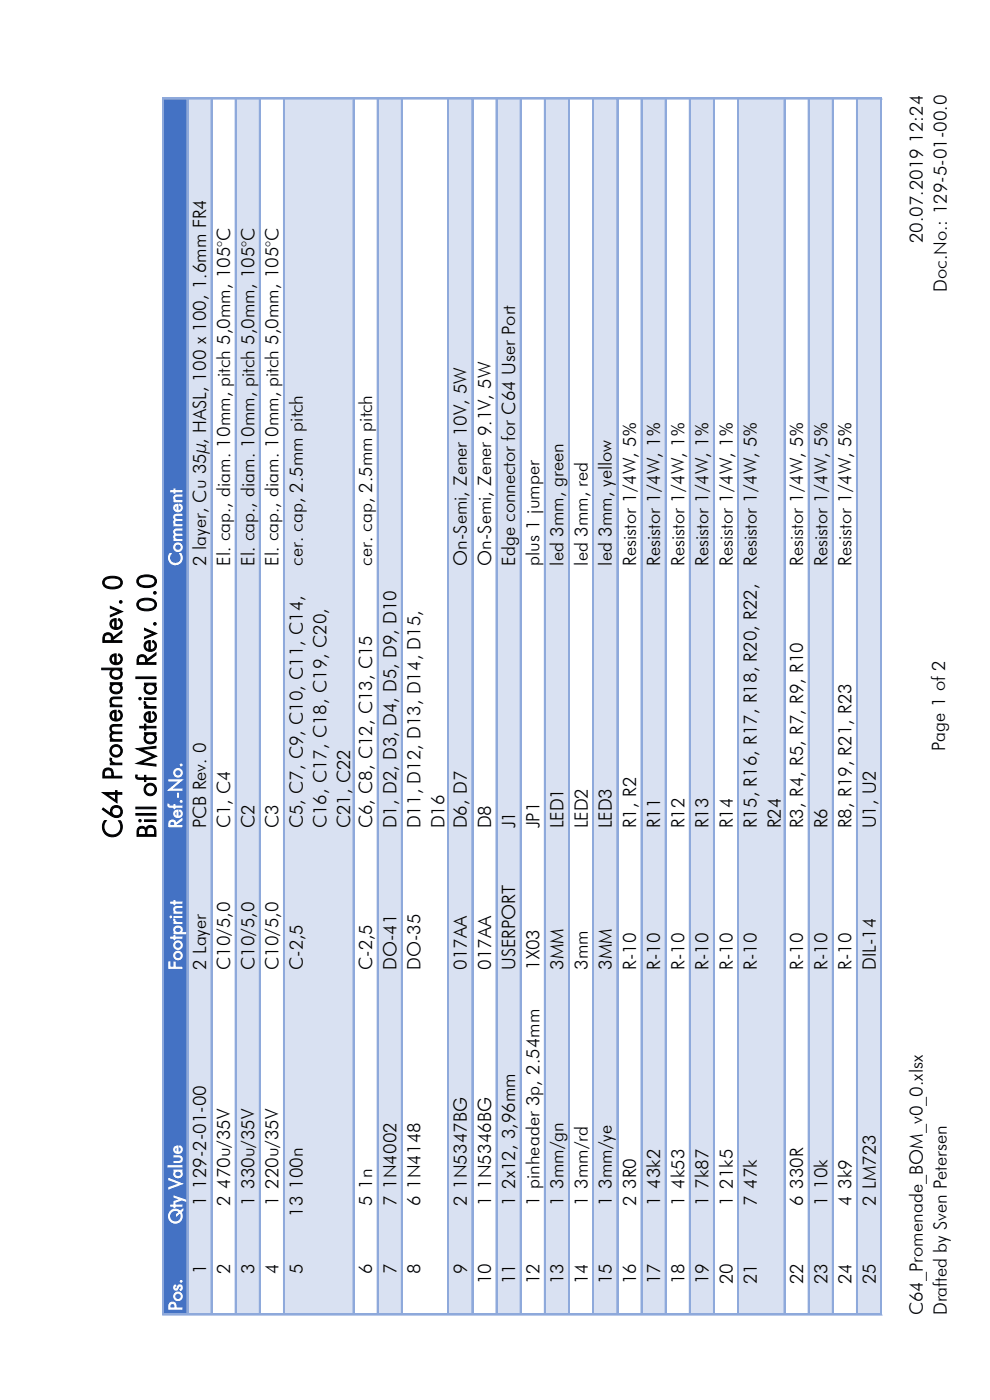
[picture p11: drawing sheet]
<svg xmlns="http://www.w3.org/2000/svg" width="210mm" height="297mm" viewBox="0 0 210 297" stroke-linecap="round" stroke-linejoin="round" font-family="sans-serif">
<defs><g id="words">
<g font-size="5.6">
<text x="25.8" y="177.9" transform="rotate(-90 25.8 177.9)">C64 Promenade Rev. 0</text>
<text x="33.1" y="178" transform="rotate(-90 33.1 178)">Bill of Material Rev. 0.0</text>
</g>
<g font-size="3.9">
<text x="195.7" y="51.7" transform="rotate(-90 195.7 51.7)">20.07.2019 12:24</text>
<text x="200.7" y="61.9" transform="rotate(-90 200.7 61.9)">Doc.No.: 129-5-01-00.0</text>
<text x="43.7" y="120" transform="rotate(-90 43.7 120)">2 layer, Cu 35µ, HASL, 100 x 100, 1.6mm FR4</text>
<text x="48.8" y="120" transform="rotate(-90 48.8 120)">El. cap., diam. 10mm, pitch 5,0mm, 105°C</text>
<text x="53.9" y="120" transform="rotate(-90 53.9 120)">El. cap., diam. 10mm, pitch 5,0mm, 105°C</text>
<text x="59.1" y="120" transform="rotate(-90 59.1 120)">El. cap., diam. 10mm, pitch 5,0mm, 105°C</text>
<text x="64.2" y="120" transform="rotate(-90 64.2 120)">cer. cap, 2.5mm pitch</text>
<text x="78.9" y="120" transform="rotate(-90 78.9 120)">cer. cap, 2.5mm pitch</text>
<text x="99" y="120" transform="rotate(-90 99 120)">On-Semi, Zener 10V, 5W</text>
<text x="104.1" y="120" transform="rotate(-90 104.1 120)">On-Semi, Zener 9.1V, 5W</text>
<text x="109.2" y="120" transform="rotate(-90 109.2 120)">Edge connector for C64 User Port</text>
<text x="114.4" y="120" transform="rotate(-90 114.4 120)">plus 1 jumper</text>
<text x="119.5" y="120" transform="rotate(-90 119.5 120)">led 3mm, green</text>
<text x="124.6" y="120" transform="rotate(-90 124.6 120)">led 3mm, red</text>
<text x="129.7" y="120" transform="rotate(-90 129.7 120)">led 3mm, yellow</text>
<text x="134.9" y="120" transform="rotate(-90 134.9 120)">Resistor 1/4W, 5%</text>
<text x="140" y="120" transform="rotate(-90 140 120)">Resistor 1/4W, 1%</text>
<text x="145.1" y="120" transform="rotate(-90 145.1 120)">Resistor 1/4W, 1%</text>
<text x="150.2" y="120" transform="rotate(-90 150.2 120)">Resistor 1/4W, 1%</text>
<text x="155.3" y="120" transform="rotate(-90 155.3 120)">Resistor 1/4W, 1%</text>
<text x="160.5" y="120" transform="rotate(-90 160.5 120)">Resistor 1/4W, 5%</text>
<text x="170.3" y="120" transform="rotate(-90 170.3 120)">Resistor 1/4W, 5%</text>
<text x="175.4" y="120" transform="rotate(-90 175.4 120)">Resistor 1/4W, 5%</text>
<text x="180.5" y="120" transform="rotate(-90 180.5 120)">Resistor 1/4W, 5%</text>
<text x="200.4" y="159.3" transform="rotate(-90 200.4 159.3)">Page 1 of 2</text>
<text x="43.7" y="175.8" transform="rotate(-90 43.7 175.8)">PCB Rev. 0</text>
<text x="48.8" y="175.8" transform="rotate(-90 48.8 175.8)">C1, C4</text>
<text x="53.9" y="175.7" transform="rotate(-90 53.9 175.7)">C2</text>
<text x="59.1" y="175.7" transform="rotate(-90 59.1 175.7)">C3</text>
<text x="64.2" y="175.7" transform="rotate(-90 64.2 175.7)">C5, C7, C9, C10, C11, C14,</text>
<text x="69.2" y="175.7" transform="rotate(-90 69.2 175.7)">C16, C17, C18, C19, C20,</text>
<text x="74.3" y="175.7" transform="rotate(-90 74.3 175.7)">C21, C22</text>
<text x="78.9" y="175.8" transform="rotate(-90 78.9 175.8)">C6, C8, C12, C13, C15</text>
<text x="84" y="175.8" transform="rotate(-90 84 175.8)">D1, D2, D3, D4, D5, D9, D10</text>
<text x="89.2" y="175.8" transform="rotate(-90 89.2 175.8)">D11, D12, D13, D14, D15,</text>
<text x="94.2" y="175.7" transform="rotate(-90 94.2 175.7)">D16</text>
<text x="99" y="175.7" transform="rotate(-90 99 175.7)">D6, D7</text>
<text x="104.1" y="175.7" transform="rotate(-90 104.1 175.7)">D8</text>
<text x="109.2" y="175.7" transform="rotate(-90 109.2 175.7)">J1</text>
<text x="114.4" y="175.7" transform="rotate(-90 114.4 175.7)">JP1</text>
<text x="119.5" y="175.7" transform="rotate(-90 119.5 175.7)">LED1</text>
<text x="124.6" y="175.8" transform="rotate(-90 124.6 175.8)">LED2</text>
<text x="129.7" y="175.7" transform="rotate(-90 129.7 175.7)">LED3</text>
<text x="134.9" y="175.8" transform="rotate(-90 134.9 175.8)">R1, R2</text>
<text x="140" y="175.7" transform="rotate(-90 140 175.7)">R11</text>
<text x="145.1" y="175.7" transform="rotate(-90 145.1 175.7)">R12</text>
<text x="150.2" y="175.7" transform="rotate(-90 150.2 175.7)">R13</text>
<text x="155.3" y="175.7" transform="rotate(-90 155.3 175.7)">R14</text>
<text x="160.5" y="175.7" transform="rotate(-90 160.5 175.7)">R15, R16, R17, R18, R20, R22,</text>
<text x="165.5" y="175.7" transform="rotate(-90 165.5 175.7)">R24</text>
<text x="170.3" y="175.8" transform="rotate(-90 170.3 175.8)">R3, R4, R5, R7, R9, R10</text>
<text x="175.4" y="175.8" transform="rotate(-90 175.4 175.8)">R6</text>
<text x="180.5" y="175.8" transform="rotate(-90 180.5 175.8)">R8, R19, R21, R23</text>
<text x="185.7" y="175.7" transform="rotate(-90 185.7 175.7)">U1, U2</text>
<text x="43.7" y="205.8" transform="rotate(-90 43.7 205.8)">2 Layer</text>
<text x="48.8" y="205.8" transform="rotate(-90 48.8 205.8)">C10/5,0</text>
<text x="53.9" y="205.8" transform="rotate(-90 53.9 205.8)">C10/5,0</text>
<text x="59.1" y="205.8" transform="rotate(-90 59.1 205.8)">C10/5,0</text>
<text x="64.2" y="205.8" transform="rotate(-90 64.2 205.8)">C-2,5</text>
<text x="78.9" y="205.8" transform="rotate(-90 78.9 205.8)">C-2,5</text>
<text x="84" y="205.8" transform="rotate(-90 84 205.8)">DO-41</text>
<text x="89.2" y="205.8" transform="rotate(-90 89.2 205.8)">DO-35</text>
<text x="99" y="205.8" transform="rotate(-90 99 205.8)">017AA</text>
<text x="104.1" y="205.8" transform="rotate(-90 104.1 205.8)">017AA</text>
<text x="109.2" y="205.8" transform="rotate(-90 109.2 205.8)">USERPORT</text>
<text x="114.4" y="205.8" transform="rotate(-90 114.4 205.8)">1X03</text>
<text x="119.5" y="205.8" transform="rotate(-90 119.5 205.8)">3MM</text>
<text x="124.6" y="205.8" transform="rotate(-90 124.6 205.8)">3mm</text>
<text x="129.7" y="205.8" transform="rotate(-90 129.7 205.8)">3MM</text>
<text x="134.9" y="205.8" transform="rotate(-90 134.9 205.8)">R-10</text>
<text x="140" y="205.8" transform="rotate(-90 140 205.8)">R-10</text>
<text x="145.1" y="205.8" transform="rotate(-90 145.1 205.8)">R-10</text>
<text x="150.2" y="205.8" transform="rotate(-90 150.2 205.8)">R-10</text>
<text x="155.3" y="205.8" transform="rotate(-90 155.3 205.8)">R-10</text>
<text x="160.5" y="205.8" transform="rotate(-90 160.5 205.8)">R-10</text>
<text x="170.3" y="205.8" transform="rotate(-90 170.3 205.8)">R-10</text>
<text x="175.4" y="205.8" transform="rotate(-90 175.4 205.8)">R-10</text>
<text x="180.5" y="205.8" transform="rotate(-90 180.5 205.8)">R-10</text>
<text x="185.7" y="205.8" transform="rotate(-90 185.7 205.8)">DIL-14</text>
<text x="43.7" y="255.9" transform="rotate(-90 43.7 255.9)">1</text>
<text x="43.7" y="252.3" transform="rotate(-90 43.7 252.3)">129-2-01-00</text>
<text x="48.8" y="255.9" transform="rotate(-90 48.8 255.9)">2 470u/35V</text>
<text x="53.9" y="255.9" transform="rotate(-90 53.9 255.9)">1 330u/35V</text>
<text x="59.1" y="255.9" transform="rotate(-90 59.1 255.9)">1 220u/35V</text>
<text x="78.9" y="255.9" transform="rotate(-90 78.9 255.9)">5</text>
<text x="78.9" y="252.3" transform="rotate(-90 78.9 252.3)">1n</text>
<text x="84" y="255.9" transform="rotate(-90 84 255.9)">7 1N4002</text>
<text x="89.2" y="255.9" transform="rotate(-90 89.2 255.9)">6 1N4148</text>
<text x="99" y="255.9" transform="rotate(-90 99 255.9)">2 1N5347BG</text>
<text x="104.1" y="255.9" transform="rotate(-90 104.1 255.9)">1 1N5346BG</text>
<text x="109.2" y="255.9" transform="rotate(-90 109.2 255.9)">1 2x12, 3,96mm</text>
<text x="114.4" y="255.9" transform="rotate(-90 114.4 255.9)">1 pinheader 3p, 2.54mm</text>
<text x="119.5" y="255.9" transform="rotate(-90 119.5 255.9)">1 3mm/gn</text>
<text x="124.6" y="255.9" transform="rotate(-90 124.6 255.9)">1 3mm/rd</text>
<text x="129.7" y="255.9" transform="rotate(-90 129.7 255.9)">1 3mm/ye</text>
<text x="134.9" y="255.9" transform="rotate(-90 134.9 255.9)">2 3R0</text>
<text x="140" y="255.9" transform="rotate(-90 140 255.9)">1 43k2</text>
<text x="145.1" y="255.9" transform="rotate(-90 145.1 255.9)">1 4k53</text>
<text x="150.2" y="255.9" transform="rotate(-90 150.2 255.9)">1 7k87</text>
<text x="155.3" y="255.9" transform="rotate(-90 155.3 255.9)">1 21k5</text>
<text x="160.5" y="255.9" transform="rotate(-90 160.5 255.9)">7</text>
<text x="160.5" y="252.3" transform="rotate(-90 160.5 252.3)">47k</text>
<text x="170.3" y="255.9" transform="rotate(-90 170.3 255.9)">6</text>
<text x="170.3" y="252.3" transform="rotate(-90 170.3 252.3)">330R</text>
<text x="175.4" y="255.9" transform="rotate(-90 175.4 255.9)">1</text>
<text x="175.4" y="252.3" transform="rotate(-90 175.4 252.3)">10k</text>
<text x="180.5" y="255.9" transform="rotate(-90 180.5 255.9)">4 3k9</text>
<text x="185.7" y="255.9" transform="rotate(-90 185.7 255.9)">2 LM723</text>
<text x="64.2" y="258.1" transform="rotate(-90 64.2 258.1)">13 100n</text>
<text x="43.7" y="270.3" transform="rotate(-90 43.7 270.3)">1</text>
<text x="48.8" y="270.3" transform="rotate(-90 48.8 270.3)">2</text>
<text x="53.9" y="270.3" transform="rotate(-90 53.9 270.3)">3</text>
<text x="59.1" y="270.3" transform="rotate(-90 59.1 270.3)">4</text>
<text x="64.2" y="270.3" transform="rotate(-90 64.2 270.3)">5</text>
<text x="78.9" y="270.3" transform="rotate(-90 78.9 270.3)">6</text>
<text x="84" y="270.3" transform="rotate(-90 84 270.3)">7</text>
<text x="89.2" y="270.3" transform="rotate(-90 89.2 270.3)">8</text>
<text x="99" y="270.3" transform="rotate(-90 99 270.3)">9</text>
<text x="104.1" y="272.5" transform="rotate(-90 104.1 272.5)">10</text>
<text x="109.2" y="272.5" transform="rotate(-90 109.2 272.5)">11</text>
<text x="114.4" y="272.5" transform="rotate(-90 114.4 272.5)">12</text>
<text x="119.5" y="272.5" transform="rotate(-90 119.5 272.5)">13</text>
<text x="124.6" y="272.5" transform="rotate(-90 124.6 272.5)">14</text>
<text x="129.7" y="272.5" transform="rotate(-90 129.7 272.5)">15</text>
<text x="134.9" y="272.5" transform="rotate(-90 134.9 272.5)">16</text>
<text x="140" y="272.5" transform="rotate(-90 140 272.5)">17</text>
<text x="145.1" y="272.5" transform="rotate(-90 145.1 272.5)">18</text>
<text x="150.2" y="272.5" transform="rotate(-90 150.2 272.5)">19</text>
<text x="155.3" y="272.5" transform="rotate(-90 155.3 272.5)">20</text>
<text x="160.5" y="272.5" transform="rotate(-90 160.5 272.5)">21</text>
<text x="170.3" y="272.5" transform="rotate(-90 170.3 272.5)">22</text>
<text x="175.4" y="272.5" transform="rotate(-90 175.4 272.5)">23</text>
<text x="180.5" y="272.5" transform="rotate(-90 180.5 272.5)">24</text>
<text x="185.7" y="272.5" transform="rotate(-90 185.7 272.5)">25</text>
<text x="195.7" y="279.1" transform="rotate(-90 195.7 279.1)">C64_Promenade_BOM_v0_0.xlsx</text>
<text x="200.7" y="279.1" transform="rotate(-90 200.7 279.1)">Drafted by Sven Petersen</text>
</g>
<g font-size="3.9" fill="#fff">
<text x="38.6" y="120" transform="rotate(-90 38.6 120)">Comment</text>
<text x="38.6" y="175.7" transform="rotate(-90 38.6 175.7)">Ref.-No.</text>
<text x="38.6" y="205.8" transform="rotate(-90 38.6 205.8)">Footprint</text>
<text x="38.6" y="259.8" transform="rotate(-90 38.6 259.8)">Qty Value</text>
<text x="38.6" y="278.1" transform="rotate(-90 38.6 278.1)">Pos.</text>
</g>
</g></defs>
<path d="M34.6 20.8h5.2v258h-5.2z" fill-rule="evenodd" fill="#4472c4"/>
<g fill="#d9e1f2">
<path d="M39.8 20.8h5.1v258h-5.1z" fill-rule="evenodd"/>
<path d="M50 20.8h5.2v258h-5.2z" fill-rule="evenodd"/>
<path d="M60.2 20.8h14.8v258h-14.8z" fill-rule="evenodd"/>
<path d="M80.1 20.8h5.2v258h-5.2z" fill-rule="evenodd"/>
<path d="M95.1 20.8h5.1v258h-5.1z" fill-rule="evenodd"/>
<path d="M105.3 20.8h5.2v258h-5.2z" fill-rule="evenodd"/>
<path d="M115.6 20.8h5.1v258h-5.1z" fill-rule="evenodd"/>
<path d="M125.8 20.8h5.2v258h-5.2z" fill-rule="evenodd"/>
<path d="M136 20.8h5.2v258h-5.2z" fill-rule="evenodd"/>
<path d="M146.3 20.8h5.2v258h-5.2z" fill-rule="evenodd"/>
<path d="M156.5 20.8h9.9v258h-9.9z" fill-rule="evenodd"/>
<path d="M171.5 20.8h5.1v258h-5.1z" fill-rule="evenodd"/>
<path d="M181.7 20.8h5.2v258h-5.2z" fill-rule="evenodd"/>
</g>
<g fill="none" stroke="#8ea9db" stroke-width=".21">
<path d="M34.5 20.7v258M34.8 21h152.2M39.6 20.7v258M44.7 20.7v258M49.9 20.7v258M55 20.7v258M60.1 20.7v258M74.8 20.7v258M80 20.7v258M85.1 20.7v258M94.9 20.7v258M100 20.7v258"/>
<path d="M105.2 20.7v258M110.3 20.7v258M115.4 20.7v258M120.5 20.7v258M125.6 20.7v258M130.8 20.7v258M135.9 20.7v258M141 20.7v258M146.1 20.7v258M151.3 20.7v258M156.4 20.7v258M166.2 20.7v258"/>
<path d="M171.3 20.7v258M176.5 20.7v258M181.6 20.7v258M186.7 20.7v258M34.5 279h152.5"/>
</g>
<g fill="none" stroke="#8ea9db" stroke-width=".34">
<path d="M34.6 20.7v258M34.8 20.9h152.2M39.8 20.7v258M44.9 20.7v258M50 20.7v258M55.1 20.7v258M60.2 20.7v258M75 20.7v258M80.1 20.7v258M85.2 20.7v258M95.1 20.7v258M100.2 20.7v258"/>
<path d="M105.3 20.7v258M110.4 20.7v258M115.6 20.7v258M120.7 20.7v258M125.8 20.7v258M130.9 20.7v258M136 20.7v258M141.2 20.7v258M146.3 20.7v258M151.4 20.7v258M156.5 20.7v258M166.4 20.7v258"/>
<path d="M171.5 20.7v258M176.6 20.7v258M181.7 20.7v258M186.9 20.7v258M34.5 278.9h152.5"/>
</g>
<use href="#words"/>
</svg>
